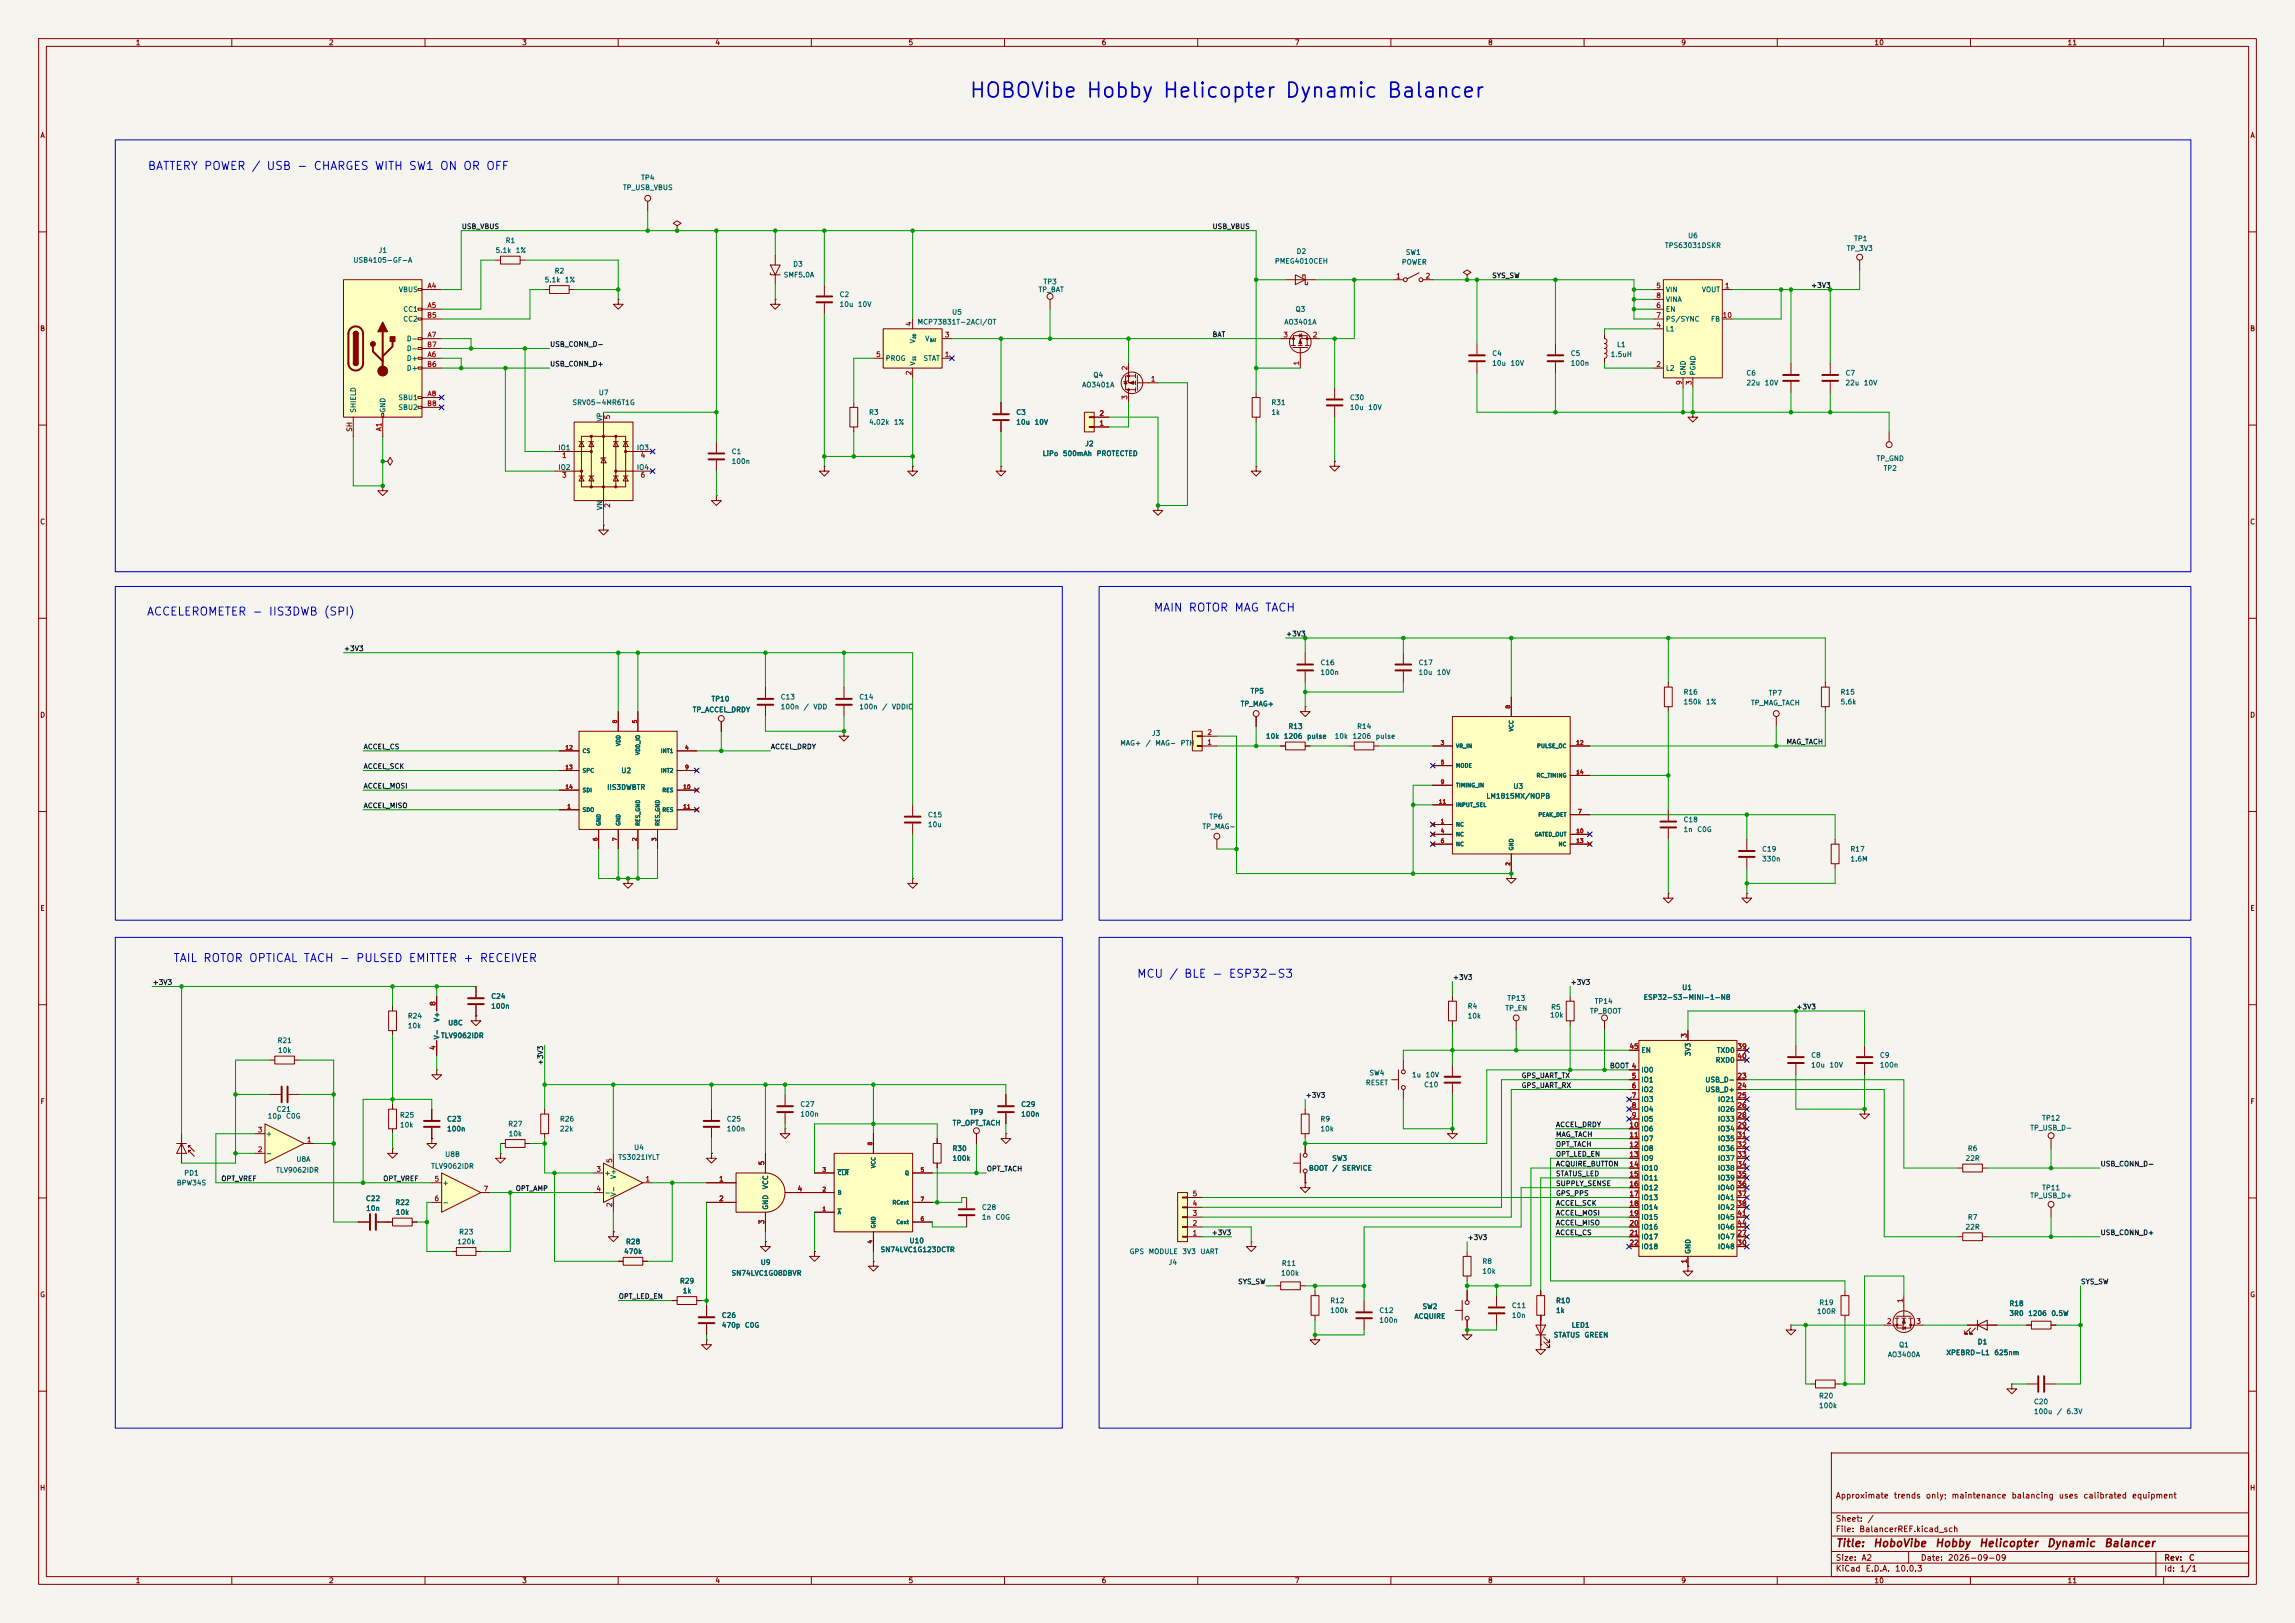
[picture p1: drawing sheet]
<svg xmlns="http://www.w3.org/2000/svg" width="594mm" height="420mm" viewBox="0 0 594 420" stroke-linecap="round" stroke-linejoin="round" font-family="sans-serif">
<defs><g id="words">
<text font-size="3.8" fill="#0000c2" x="250.7" y="26.2">HOBOVibe Hobby Helicopter Dynamic Balancer</text>
<g font-size="2.1" fill="#0000c2">
<text x="38.1" y="44.5">BATTERY POWER / USB - CHARGES WITH SW1 ON OR OFF</text>
<text x="37.8" y="159.8">ACCELEROMETER - IIS3DWB (SPI)</text>
<text x="298.4" y="158.8">MAIN ROTOR MAG TACH</text>
<text x="44.7" y="249.5">TAIL ROTOR OPTICAL TACH - PULSED EMITTER + RECEIVER</text>
<text x="294.1" y="253.5">MCU / BLE - ESP32-S3</text>
</g>
<g font-size="2" fill="#840000">
<text x="475" y="400.8">Title:</text>
<text x="484.7" y="400.8">HoboVibe</text>
<text x="500.7" y="400.8">Hobby</text>
<text x="512.1" y="400.8">Helicopter</text>
<text x="529.6" y="400.8">Dynamic</text>
<text x="544.4" y="400.8">Balancer</text>
</g>
<g font-size="1.5" fill="#840000">
<text x="475" y="388.1">Approximate</text>
<text x="490" y="388.1">trends</text>
<text x="498.3" y="388.1">only;</text>
<text x="505" y="388.1">maintenance</text>
<text x="520.5" y="388.1">balancing</text>
<text x="532.7" y="388.1">uses</text>
<text x="539.1" y="388.1">calibrated</text>
<text x="551.7" y="388.1">equipment</text>
<text x="475" y="394.1">Sheet:</text>
<text x="483.2" y="394.1">/</text>
<text x="475" y="396.8">File:</text>
<text x="481.1" y="396.8">BalancerREF.kicad_sch</text>
<text x="475" y="407">KiCad</text>
<text x="475" y="404.2">Size:</text>
<text x="481.7" y="404.2">A2</text>
<text x="482.7" y="407">E.D.A.</text>
<text x="490.3" y="407">10.0.3</text>
<text x="497" y="404.2">Date:</text>
<text x="504" y="404.2">2026-09-09</text>
<text x="560" y="404.2">Rev:</text>
<text x="560" y="407">Id:</text>
<text x="564.1" y="407">1/1</text>
<text x="566.4" y="404.2">C</text>
</g>
<g font-size="1.3" fill="#840000">
<text x="35" y="12">1</text>
<text x="85" y="12">2</text>
<text x="135" y="12">3</text>
<text x="185" y="12">4</text>
<text x="235" y="12">5</text>
<text x="285" y="12">6</text>
<text x="335" y="12">7</text>
<text x="385" y="12">8</text>
<text x="435" y="12">9</text>
<text x="485" y="12">10</text>
<text x="535" y="12">11</text>
<text x="10.3" y="36">A</text>
<text x="582.3" y="36">A</text>
<text x="10.3" y="86">B</text>
<text x="582.3" y="86">B</text>
<text x="10.3" y="136">C</text>
<text x="582.3" y="136">C</text>
<text x="10.3" y="186">D</text>
<text x="582.3" y="186">D</text>
<text x="10.3" y="236">E</text>
<text x="582.3" y="236">E</text>
<text x="10.3" y="286">F</text>
<text x="582.3" y="286">F</text>
<text x="10.3" y="336">G</text>
<text x="582.3" y="336">G</text>
<text x="10.2" y="386">H</text>
<text x="582.2" y="386">H</text>
<text x="35" y="410">1</text>
<text x="85" y="410">2</text>
<text x="135" y="410">3</text>
<text x="185" y="410">4</text>
<text x="235" y="410">5</text>
<text x="285" y="410">6</text>
<text x="335" y="410">7</text>
<text x="385" y="410">8</text>
<text x="435" y="410">9</text>
<text x="485" y="410">10</text>
<text x="535" y="410">11</text>
</g>
<g font-size="1.3" fill="#006464">
<text x="165.8" y="46.9">TP4</text>
<text x="161.1" y="49.5">TP_USB_VBUS</text>
<text x="97.9" y="65.7">J1</text>
<text x="128.1" y="65.7">5.1k</text>
<text x="130.7" y="63.2">R1</text>
<text x="133.4" y="65.7">1%</text>
<text x="335.5" y="66">D2</text>
<text x="430.8" y="64.5">TPS63031DSKR</text>
<text x="436.8" y="61.9">U6</text>
<text x="477.9" y="65.2">TP_3V3</text>
<text x="479.8" y="62.7">TP1</text>
<text x="91.3" y="68.3">USB4105-GF-A</text>
<text x="143.4" y="71.1">R2</text>
<text x="205.2" y="69.3">D3</text>
<text x="329.8" y="68.5">PMEG4010CEH</text>
<text x="362.7" y="68.8">POWER</text>
<text x="363.7" y="66.2">SW1</text>
<text x="103.1" y="75.9">VBUS</text>
<text x="140.8" y="73.4">5.1k</text>
<text x="146.1" y="73.4">1%</text>
<text x="202.7" y="72.1">SMF5.0A</text>
<text x="217.2" y="77.2">C2</text>
<text x="268.7" y="75.9">TP_BAT</text>
<text x="270" y="73.9">TP3</text>
<text x="431" y="75.9">VIN</text>
<text x="440.3" y="75.9">VOUT</text>
<text x="104.3" y="81">CC1</text>
<text x="104.3" y="83.5">CC2</text>
<text x="217.2" y="79.7">10u</text>
<text x="221.9" y="79.7">10V</text>
<text x="246.3" y="81.7">U5</text>
<text x="335.2" y="81">Q3</text>
<text x="431" y="81">EN</text>
<text x="431" y="83.5">PS/SYNC</text>
<text x="431" y="78.4">VINA</text>
<text x="442.7" y="83.5">FB</text>
<text x="105.2" y="88.6">D-</text>
<text x="237.2" y="89" transform="rotate(-90 237.2 89)">V</text>
<text x="237.4" y="84.3">MCP73831T-2ACI/OT</text>
<text x="239.3" y="88.6">V</text>
<text x="332.3" y="84.3">AO3401A</text>
<text x="431" y="86.1">L1</text>
<text x="105.2" y="93.7">D+</text>
<text x="105.2" y="91.1">D-</text>
<text x="229.1" y="93.7">PROG</text>
<text x="237.2" y="94.7" transform="rotate(-90 237.2 94.7)">V</text>
<text x="238.9" y="93.7">STAT</text>
<text x="386.1" y="92.4">C4</text>
<text x="386.1" y="95">10u</text>
<text x="390.8" y="95">10V</text>
<text x="406.4" y="92.4">C5</text>
<text x="406.4" y="95">100n</text>
<text x="416.8" y="92.7">1.5uH</text>
<text x="418.4" y="90.1">L1</text>
<text x="105.2" y="96.2">D+</text>
<text x="280" y="100.5">AO3401A</text>
<text x="282.9" y="98">Q4</text>
<text x="431" y="96.2">L2</text>
<text x="436.6" y="97.3" transform="rotate(-90 436.6 97.3)">GND</text>
<text x="439.1" y="97.3" transform="rotate(-90 439.1 97.3)">PGND</text>
<text x="451.9" y="97.5">C6</text>
<text x="451.9" y="100">22u</text>
<text x="456.6" y="100">10V</text>
<text x="477.5" y="97.5">C7</text>
<text x="477.5" y="100">22u</text>
<text x="482.3" y="100">10V</text>
<text x="92.4" y="106.9" transform="rotate(-90 92.4 106.9)">SHIELD</text>
<text x="100" y="106.9" transform="rotate(-90 100 106.9)">GND</text>
<text x="103" y="103.8">SBU1</text>
<text x="103" y="106.4">SBU2</text>
<text x="148" y="105.1">SRV05-4MR6T1G</text>
<text x="154.8" y="102.6">U7</text>
<text x="224.8" y="107.7">R3</text>
<text x="262.9" y="107.7">C3</text>
<text x="328.9" y="105.1">R31</text>
<text x="328.9" y="107.7">1k</text>
<text x="349.3" y="103.8">C30</text>
<text x="349.3" y="106.4">10u</text>
<text x="354" y="106.4">10V</text>
<text x="156.2" y="109.2" transform="rotate(-90 156.2 109.2)">VP</text>
<text x="224.8" y="110.2">4.02k</text>
<text x="231.2" y="110.2">1%</text>
<text x="262.9" y="110.2">10u</text>
<text x="267.6" y="110.2">10V</text>
<text x="144.4" y="116.8">IO1</text>
<text x="164.7" y="116.8">IO3</text>
<text x="189.2" y="117.8">C1</text>
<text x="269.7" y="118.3">LiPo</text>
<text x="275" y="118.3">500mAh</text>
<text x="280.7" y="115.8">J2</text>
<text x="283.7" y="118.3">PROTECTED</text>
<text x="485.6" y="119.6">TP_GND</text>
<text x="144.4" y="121.9">IO2</text>
<text x="164.7" y="121.9">IO4</text>
<text x="189.2" y="120.4">100n</text>
<text x="487.4" y="122.1">TP2</text>
<text x="156.2" y="132.1" transform="rotate(-90 156.2 132.1)">VN</text>
<text x="341.6" y="172.4">C16</text>
<text x="367" y="172.4">C17</text>
<text x="323.5" y="179.8">TP5</text>
<text x="341.6" y="175">100n</text>
<text x="367" y="175">10u</text>
<text x="371.8" y="175">10V</text>
<text x="179.1" y="184.6">TP_ACCEL_DRDY</text>
<text x="184" y="181.8">TP10</text>
<text x="201.9" y="181.3">C13</text>
<text x="201.9" y="183.9">100n</text>
<text x="207.9" y="183.9">/</text>
<text x="210.4" y="183.9">VDD</text>
<text x="222.3" y="183.9">100n</text>
<text x="222.3" y="181.3">C14</text>
<text x="228.2" y="183.9">/</text>
<text x="230.7" y="183.9">VDDIO</text>
<text x="321" y="183.1">TP_MAG+</text>
<text x="435.6" y="182.6">150k</text>
<text x="435.6" y="180">R16</text>
<text x="441.4" y="182.6">1%</text>
<text x="453.1" y="182.8">TP_MAG_TACH</text>
<text x="457.7" y="180.3">TP7</text>
<text x="476.3" y="182.6">5.6k</text>
<text x="476.3" y="180">R15</text>
<text x="298" y="190.7">J3</text>
<text x="327.5" y="191.5">10k</text>
<text x="332.1" y="191.5">1206</text>
<text x="333.3" y="188.9">R13</text>
<text x="338.2" y="191.5">pulse</text>
<text x="345.3" y="191.5">10k</text>
<text x="349.9" y="191.5">1206</text>
<text x="351.1" y="188.9">R14</text>
<text x="355.9" y="191.5">pulse</text>
<text x="289.8" y="193.2">MAG+</text>
<text x="296.4" y="193.2">/</text>
<text x="298.9" y="193.2">MAG-</text>
<text x="305.4" y="193.2">PTH</text>
<text x="160.7" y="200.4">U2</text>
<text x="157" y="204.7">IIS3DWBTR</text>
<text x="384.6" y="207">LM1815MX/NOPB</text>
<text x="391.6" y="204.4">U3</text>
<text x="240" y="211.8">C15</text>
<text x="240" y="214.3">10u</text>
<text x="311.1" y="214.8">TP_MAG-</text>
<text x="312.9" y="212.3">TP6</text>
<text x="435.6" y="213.1">C18</text>
<text x="435.6" y="215.6">1n</text>
<text x="439.1" y="215.6">C0G</text>
<text x="455.9" y="220.7">C19</text>
<text x="478.8" y="220.7">R17</text>
<text x="455.9" y="223.2">330n</text>
<text x="478.8" y="223.2">1.6M</text>
<text x="435.3" y="256.5">U1</text>
<text x="105.4" y="263.9">R24</text>
<text x="127" y="261.3">100n</text>
<text x="127" y="258.8">C24</text>
<text x="379.7" y="261.3">R4</text>
<text x="379.7" y="263.9">10k</text>
<text x="389.5" y="261.8">TP_EN</text>
<text x="390" y="259.3">TP13</text>
<text x="401.1" y="263.6">10k</text>
<text x="401.3" y="261.6">R5</text>
<text x="411.4" y="262.6">TP_BOOT</text>
<text x="412.6" y="260.1">TP14</text>
<text x="425.3" y="259">ESP32-S3-MINI-1-N8</text>
<text x="105.4" y="266.4">10k</text>
<text x="114" y="268.9">TLV9062IDR</text>
<text x="114" y="269.1" transform="rotate(-90 114 269.1)">V-</text>
<text x="114" y="264.6" transform="rotate(-90 114 264.6)">V+</text>
<text x="115.8" y="265.6">U8C</text>
<text x="71.7" y="270.2">R21</text>
<text x="71.8" y="272.8">10k</text>
<text x="424.7" y="272.8">EN</text>
<text x="437.9" y="273.5" transform="rotate(-90 437.9 273.5)">3V3</text>
<text x="443.9" y="275.3">RXD0</text>
<text x="444.2" y="272.8">TXD0</text>
<text x="468.6" y="274">C8</text>
<text x="486.4" y="274">C9</text>
<text x="353.4" y="281.1">RESET</text>
<text x="354.3" y="278.6">SW4</text>
<text x="365.3" y="279.1">1u</text>
<text x="368.5" y="281.6">C10</text>
<text x="368.8" y="279.1">10V</text>
<text x="424.7" y="277.8">IO0</text>
<text x="424.7" y="280.4">IO1</text>
<text x="441.2" y="280.4">USB_D-</text>
<text x="468.6" y="276.6">10u</text>
<text x="473.4" y="276.6">10V</text>
<text x="486.4" y="276.6">100n</text>
<text x="71.5" y="288">C21</text>
<text x="207" y="286.7">C27</text>
<text x="264.2" y="286.7">C29</text>
<text x="424.7" y="282.9">IO2</text>
<text x="424.7" y="285.5">IO3</text>
<text x="424.7" y="288">IO4</text>
<text x="441.2" y="282.9">USB_D+</text>
<text x="444.5" y="285.5">IO21</text>
<text x="444.5" y="288">IO26</text>
<text x="69.2" y="289.8">10p</text>
<text x="73.9" y="289.8">C0G</text>
<text x="103.4" y="292.1">10k</text>
<text x="103.4" y="289.5">R25</text>
<text x="115.6" y="293.1">100n</text>
<text x="115.6" y="290.5">C23</text>
<text x="131.4" y="291.8">R27</text>
<text x="144.8" y="293.1">22k</text>
<text x="144.8" y="290.5">R26</text>
<text x="188" y="293.1">100n</text>
<text x="188" y="290.5">C25</text>
<text x="207" y="289.3">100n</text>
<text x="246.4" y="291.5">TP_OPT_TACH</text>
<text x="250.9" y="288.8">TP9</text>
<text x="264.2" y="289.3">100n</text>
<text x="341.6" y="290.5">R9</text>
<text x="341.6" y="293.1">10k</text>
<text x="424.7" y="290.5">IO5</text>
<text x="424.7" y="293.1">IO6</text>
<text x="444.5" y="290.5">IO33</text>
<text x="444.5" y="293.1">IO34</text>
<text x="525.3" y="292.8">TP_USB_D-</text>
<text x="528.4" y="290.3">TP12</text>
<text x="68.7" y="299.4">-</text>
<text x="68.7" y="294.3">+</text>
<text x="115.1" y="299.7">U8B</text>
<text x="131.5" y="294.3">10k</text>
<text x="164" y="297.9">U4</text>
<text x="246.4" y="298.2">R30</text>
<text x="424.7" y="295.6">IO7</text>
<text x="424.7" y="298.2">IO8</text>
<text x="444.5" y="295.6">IO35</text>
<text x="444.5" y="298.2">IO36</text>
<text x="509.2" y="298.2">R6</text>
<text x="47.6" y="304.5">PD1</text>
<text x="71.3" y="303.7">TLV9062IDR</text>
<text x="76.6" y="300.9">U8A</text>
<text x="111.5" y="302.7">TLV9062IDR</text>
<text x="156.3" y="304.5">+</text>
<text x="159.7" y="305.3" transform="rotate(-90 159.7 305.3)">V+</text>
<text x="159.9" y="300.4">TS3021IYLT</text>
<text x="246.4" y="300.7">100k</text>
<text x="338.7" y="303.2">BOOT</text>
<text x="344.7" y="300.7">SW3</text>
<text x="344.7" y="303.2">/</text>
<text x="347.2" y="303.2">SERVICE</text>
<text x="424.7" y="300.7">IO9</text>
<text x="424.7" y="303.2">IO10</text>
<text x="424.7" y="305.8">IO11</text>
<text x="444.5" y="300.7">IO37</text>
<text x="444.5" y="303.2">IO38</text>
<text x="444.5" y="305.8">IO39</text>
<text x="508.6" y="300.7">22R</text>
<text x="45.6" y="307">BPW34S</text>
<text x="94.6" y="311.1">C22</text>
<text x="114.4" y="307">+</text>
<text x="156.3" y="309.6">-</text>
<text x="159.7" y="309.8" transform="rotate(-90 159.7 309.8)">V-</text>
<text x="199.1" y="307.9" transform="rotate(-90 199.1 307.9)">VCC</text>
<text x="424.7" y="308.3">IO12</text>
<text x="424.7" y="310.9">IO13</text>
<text x="444.5" y="308.3">IO40</text>
<text x="444.5" y="310.9">IO41</text>
<text x="525.3" y="310.3">TP_USB_D+</text>
<text x="528.4" y="308.3">TP11</text>
<text x="94.6" y="313.6">10n</text>
<text x="102.2" y="312.1">R22</text>
<text x="102.3" y="314.7">10k</text>
<text x="114.4" y="312.1">-</text>
<text x="199.1" y="313.2" transform="rotate(-90 199.1 313.2)">GND</text>
<text x="254" y="313.4">C28</text>
<text x="254" y="315.9">1n</text>
<text x="257.5" y="315.9">C0G</text>
<text x="424.7" y="313.4">IO14</text>
<text x="424.7" y="315.9">IO15</text>
<text x="444.5" y="313.4">IO42</text>
<text x="444.5" y="315.9">IO45</text>
<text x="509.2" y="315.9">R7</text>
<text x="118.2" y="322.3">120k</text>
<text x="118.7" y="319.7">R23</text>
<text x="161.9" y="322.3">R28</text>
<text x="235.3" y="322">U10</text>
<text x="424.7" y="318.5">IO16</text>
<text x="424.7" y="321">IO17</text>
<text x="424.7" y="323.6">IO18</text>
<text x="444.5" y="321">IO47</text>
<text x="444.5" y="323.6">IO48</text>
<text x="444.5" y="318.5">IO46</text>
<text x="508.6" y="318.5">22R</text>
<text x="161.4" y="324.8">470k</text>
<text x="196.7" y="327.6">U9</text>
<text x="227.8" y="324.3">SN74LVC1G123DCTR</text>
<text x="292.2" y="324.8">GPS</text>
<text x="297.2" y="324.8">MODULE</text>
<text x="302.3" y="327.6">J4</text>
<text x="305.9" y="324.8">3V3</text>
<text x="310.6" y="324.8">UART</text>
<text x="331.6" y="327.9">R11</text>
<text x="383.5" y="327.4">R8</text>
<text x="383.5" y="329.9">10k</text>
<text x="437.9" y="324.6" transform="rotate(-90 437.9 324.6)">GND</text>
<text x="175.9" y="332.4">R29</text>
<text x="176.6" y="335">1k</text>
<text x="189.2" y="330.4">SN74LVC1G08DBVR</text>
<text x="331.4" y="330.4">100k</text>
<text x="186.7" y="341.3">C26</text>
<text x="344.2" y="337.5">R12</text>
<text x="344.2" y="340.1">100k</text>
<text x="356.9" y="340.1">C12</text>
<text x="366" y="341.6">ACQUIRE</text>
<text x="368" y="339">SW2</text>
<text x="391.2" y="338.8">C11</text>
<text x="391.2" y="341.3">10n</text>
<text x="402.6" y="337.5">R10</text>
<text x="402.6" y="340.1">1k</text>
<text x="470.1" y="340.3">100R</text>
<text x="470.7" y="338">R19</text>
<text x="519.9" y="338.3">R18</text>
<text x="519.9" y="340.8">3R0</text>
<text x="524.8" y="340.8">1206</text>
<text x="530.8" y="340.8">0.5W</text>
<text x="186.7" y="343.9">470p</text>
<text x="192.6" y="343.9">C0G</text>
<text x="356.9" y="342.6">100n</text>
<text x="402" y="346.4">STATUS</text>
<text x="406.7" y="343.9">LED1</text>
<text x="410" y="346.4">GREEN</text>
<text x="488.5" y="351.5">AO3400A</text>
<text x="491.4" y="349">Q1</text>
<text x="503.6" y="351">XPEBRD-L1</text>
<text x="511.7" y="348.2">D1</text>
<text x="516.1" y="351">625nm</text>
<text x="470.7" y="362.2">R20</text>
<text x="470.7" y="364.7">100k</text>
<text x="526.3" y="363.7">C20</text>
<text x="526.3" y="366.2">100u</text>
<text x="532.2" y="366.2">/</text>
<text x="534.7" y="366.2">6.3V</text>
</g>
<g font-size="1.3" fill="#0f0f0f">
<text x="119.4" y="59.6">USB_VBUS</text>
<text x="313.7" y="59.6">USB_VBUS</text>
<text x="386.1" y="72.3">SYS_SW</text>
<text x="468.6" y="74.8">+3V3</text>
<text x="313.7" y="87.5">BAT</text>
<text x="142.2" y="90">USB_CONN_D-</text>
<text x="142.2" y="95.1">USB_CONN_D+</text>
<text x="332.7" y="165">+3V3</text>
<text x="88.9" y="168.8">+3V3</text>
<text x="94" y="194.2">ACCEL_CS</text>
<text x="199.4" y="194.2">ACCEL_DRDY</text>
<text x="462.3" y="192.9">MAG_TACH</text>
<text x="94" y="199.3">ACCEL_SCK</text>
<text x="94" y="209.4">ACCEL_MISO</text>
<text x="94" y="204.3">ACCEL_MOSI</text>
<text x="39.4" y="255.1">+3V3</text>
<text x="375.9" y="253.9">+3V3</text>
<text x="406.4" y="255.1">+3V3</text>
<text x="464.8" y="261.5">+3V3</text>
<text x="140.8" y="275.8" transform="rotate(-90 140.8 275.8)">+3V3</text>
<text x="393.7" y="279.3">GPS_UART_TX</text>
<text x="393.7" y="281.8">GPS_UART_RX</text>
<text x="416.6" y="276.7">BOOT 4</text>
<text x="337.8" y="284.4">+3V3</text>
<text x="402.6" y="292">ACCEL_DRDY</text>
<text x="402.6" y="294.5">MAG_TACH</text>
<text x="402.6" y="297.1">OPT_TACH</text>
<text x="402.6" y="299.6">OPT_LED_EN</text>
<text x="57.1" y="305.9">OPT_VREF</text>
<text x="99.1" y="305.9">OPT_VREF</text>
<text x="255.3" y="303.4">OPT_TACH</text>
<text x="402.6" y="304.7">STATUS_LED</text>
<text x="402.6" y="302.1">ACQUIRE_BUTTON</text>
<text x="543.6" y="302.1">USB_CONN_D-</text>
<text x="133.3" y="308.5">OPT_AMP</text>
<text x="402.6" y="307.2">SUPPLY_SENSE</text>
<text x="402.6" y="309.8">GPS_PPS</text>
<text x="402.6" y="312.3">ACCEL_SCK</text>
<text x="402.6" y="317.4">ACCEL_MISO</text>
<text x="402.6" y="314.8">ACCEL_MOSI</text>
<text x="313.5" y="319.9">+3V3</text>
<text x="379.7" y="321.2">+3V3</text>
<text x="402.6" y="319.9">ACCEL_CS</text>
<text x="543.6" y="319.9">USB_CONN_D+</text>
<text x="320.3" y="332.6">SYS_SW</text>
<text x="538.5" y="332.6">SYS_SW</text>
<text x="160" y="336.4">OPT_LED_EN</text>
</g>
<g font-size="1.3" fill="#a90000">
<text x="110.5" y="74.9">A4</text>
<text x="361.2" y="72.4">1</text>
<text x="368.9" y="72.4">2</text>
<text x="428.6" y="74.9">5</text>
<text x="428.6" y="77.4">8</text>
<text x="446.3" y="74.9">1</text>
<text x="110.4" y="82.5">B5</text>
<text x="110.5" y="80">A5</text>
<text x="428.6" y="80">6</text>
<text x="428.6" y="82.5">7</text>
<text x="445.7" y="82.5">10</text>
<text x="110.5" y="87.6">A7</text>
<text x="236.2" y="84.5" transform="rotate(-90 236.2 84.5)">4</text>
<text x="244.4" y="87.6">3</text>
<text x="332" y="87.6">3</text>
<text x="339.7" y="87.6">2</text>
<text x="428.6" y="85.1">4</text>
<text x="110.4" y="95.2">B6</text>
<text x="110.4" y="90.1">B7</text>
<text x="110.5" y="92.7">A6</text>
<text x="226.6" y="92.7">5</text>
<text x="244.4" y="92.7">1</text>
<text x="292.1" y="96" transform="rotate(-90 292.1 96)">2</text>
<text x="336.5" y="94.7" transform="rotate(-90 336.5 94.7)">1</text>
<text x="428.6" y="95.2">2</text>
<text x="236.2" y="97.2" transform="rotate(-90 236.2 97.2)">2</text>
<text x="297.7" y="99">1</text>
<text x="435.6" y="99.8" transform="rotate(-90 435.6 99.8)">9</text>
<text x="438.1" y="99.8" transform="rotate(-90 438.1 99.8)">3</text>
<text x="110.4" y="105.4">B8</text>
<text x="110.5" y="102.8">A8</text>
<text x="284.4" y="107.9">2</text>
<text x="292.1" y="103.6" transform="rotate(-90 292.1 103.6)">3</text>
<text x="91.4" y="111.9" transform="rotate(-90 91.4 111.9)">SH</text>
<text x="99" y="111.7" transform="rotate(-90 99 111.7)">A1</text>
<text x="158.2" y="108.7" transform="rotate(-90 158.2 108.7)">5</text>
<text x="284.4" y="110.5">1</text>
<text x="145.3" y="118.8">1</text>
<text x="165.7" y="118.8">4</text>
<text x="145.3" y="123.9">3</text>
<text x="165.7" y="123.9">6</text>
<text x="158.2" y="131.5" transform="rotate(-90 158.2 131.5)">2</text>
<text x="312.3" y="190.5">2</text>
<text x="312.3" y="193">1</text>
<text x="113" y="260.4" transform="rotate(-90 113 260.4)">8</text>
<text x="436.9" y="268.7" transform="rotate(-90 436.9 268.7)">3</text>
<text x="113" y="271.9" transform="rotate(-90 113 271.9)">4</text>
<text x="421.6" y="271.8">45</text>
<text x="449.5" y="271.8">39</text>
<text x="449.5" y="274.3">40</text>
<text x="422.2" y="279.4">5</text>
<text x="422.2" y="281.9">6</text>
<text x="422.2" y="276.8">4</text>
<text x="449.5" y="279.4">23</text>
<text x="449.5" y="281.9">24</text>
<text x="422.2" y="284.5">7</text>
<text x="422.2" y="287">8</text>
<text x="449.5" y="284.5">25</text>
<text x="449.5" y="287">26</text>
<text x="66.6" y="293.3">3</text>
<text x="421.6" y="292.1">10</text>
<text x="422.2" y="289.5">9</text>
<text x="449.5" y="289.5">28</text>
<text x="449.5" y="292.1">29</text>
<text x="66.6" y="298.4">2</text>
<text x="79.3" y="295.9">1</text>
<text x="421.6" y="294.6">11</text>
<text x="421.6" y="297.2">12</text>
<text x="421.6" y="299.7">13</text>
<text x="449.5" y="294.6">31</text>
<text x="449.5" y="297.2">32</text>
<text x="449.5" y="299.7">33</text>
<text x="154.2" y="303.5">3</text>
<text x="158.7" y="301.1" transform="rotate(-90 158.7 301.1)">5</text>
<text x="198.1" y="301.7" transform="rotate(-90 198.1 301.7)">5</text>
<text x="421.6" y="302.2">14</text>
<text x="421.6" y="304.8">15</text>
<text x="449.5" y="302.2">34</text>
<text x="449.5" y="304.8">35</text>
<text x="112.3" y="306">5</text>
<text x="112.3" y="311.1">6</text>
<text x="125" y="308.6">7</text>
<text x="154.2" y="308.6">4</text>
<text x="166.9" y="306">1</text>
<text x="186" y="306">1</text>
<text x="186" y="311.1">2</text>
<text x="206.3" y="308.6">4</text>
<text x="308.5" y="309.9">5</text>
<text x="421.6" y="307.3">16</text>
<text x="421.6" y="309.9">17</text>
<text x="449.5" y="307.3">36</text>
<text x="449.5" y="309.9">37</text>
<text x="158.7" y="312.5" transform="rotate(-90 158.7 312.5)">2</text>
<text x="198.1" y="316.9" transform="rotate(-90 198.1 316.9)">3</text>
<text x="308.5" y="317.5">2</text>
<text x="308.5" y="314.9">3</text>
<text x="308.5" y="312.4">4</text>
<text x="421.6" y="312.4">18</text>
<text x="421.6" y="314.9">19</text>
<text x="421.6" y="317.5">20</text>
<text x="449.5" y="312.4">38</text>
<text x="449.5" y="314.9">41</text>
<text x="449.5" y="317.5">44</text>
<text x="308.5" y="320">1</text>
<text x="421.6" y="320">21</text>
<text x="421.6" y="322.6">22</text>
<text x="449.5" y="320">27</text>
<text x="449.5" y="322.6">30</text>
<text x="436.9" y="327.1" transform="rotate(-90 436.9 327.1)">1</text>
<text x="492.7" y="337.3" transform="rotate(-90 492.7 337.3)">1</text>
<text x="488.2" y="342.9">2</text>
<text x="495.9" y="342.9">3</text>
</g>
<g font-size="1" fill="#a90000">
<text x="391.1" y="183.5" transform="rotate(-90 391.1 183.5)">8</text>
<text x="159.9" y="187.3" transform="rotate(-90 159.9 187.3)">8</text>
<text x="165" y="187.3" transform="rotate(-90 165 187.3)">5</text>
<text x="146.2" y="194.2">12</text>
<text x="177.2" y="194.2">4</text>
<text x="372.8" y="193">3</text>
<text x="407.8" y="193">12</text>
<text x="146.2" y="199.3">13</text>
<text x="177.2" y="199.3">9</text>
<text x="372.8" y="198">5</text>
<text x="372.8" y="203.1">9</text>
<text x="407.8" y="200.6">14</text>
<text x="146.2" y="204.4">14</text>
<text x="146.7" y="209.5">1</text>
<text x="176.7" y="204.4">10</text>
<text x="176.7" y="209.5">11</text>
<text x="372.3" y="208.2">11</text>
<text x="372.8" y="213.3">1</text>
<text x="372.8" y="215.8">4</text>
<text x="407.8" y="215.8">10</text>
<text x="408.3" y="210.7">7</text>
<text x="154.9" y="217.8" transform="rotate(-90 154.9 217.8)">6</text>
<text x="159.9" y="217.8" transform="rotate(-90 159.9 217.8)">7</text>
<text x="165" y="217.8" transform="rotate(-90 165 217.8)">2</text>
<text x="170.1" y="217.8" transform="rotate(-90 170.1 217.8)">3</text>
<text x="372.8" y="218.4">6</text>
<text x="407.8" y="218.4">13</text>
<text x="391.1" y="224.1" transform="rotate(-90 391.1 224.1)">2</text>
<text x="226" y="296.5" transform="rotate(-90 226 296.5)">8</text>
<text x="212.7" y="303.5">3</text>
<text x="238.1" y="303.5">5</text>
<text x="212.7" y="308.5">2</text>
<text x="238.1" y="311.1">7</text>
<text x="212.7" y="313.6">1</text>
<text x="238.1" y="316.2">6</text>
<text x="226" y="321.9" transform="rotate(-90 226 321.9)">4</text>
</g>
<g font-size="1" fill="#006464">
<text x="391.9" y="189.4" transform="rotate(-90 391.9 189.4)">VCC</text>
<text x="150.7" y="195.1">CS</text>
<text x="160.8" y="193.2" transform="rotate(-90 160.8 193.2)">VDD</text>
<text x="165.9" y="195.5" transform="rotate(-90 165.9 195.5)">VDD_IO</text>
<text x="170.9" y="195.1">INT1</text>
<text x="376.7" y="193.8">VR_IN</text>
<text x="397.7" y="193.8">PULSE_OC</text>
<text x="150.7" y="200.2">SPC</text>
<text x="170.9" y="200.2">INT2</text>
<text x="376.7" y="198.9">MODE</text>
<text x="376.7" y="204">TIMING_IN</text>
<text x="397.6" y="201.4">RC_TIMING</text>
<text x="150.7" y="205.2">SDI</text>
<text x="171.3" y="205.2">RES</text>
<text x="376.7" y="209.1">INPUT_SEL</text>
<text x="150.7" y="210.3">SDO</text>
<text x="155.7" y="213.8" transform="rotate(-90 155.7 213.8)">GND</text>
<text x="160.8" y="213.8" transform="rotate(-90 160.8 213.8)">GND</text>
<text x="165.9" y="213.8" transform="rotate(-90 165.9 213.8)">RES_GND</text>
<text x="171" y="213.8" transform="rotate(-90 171 213.8)">RES_GND</text>
<text x="171.3" y="210.3">RES</text>
<text x="376.7" y="214.1">NC</text>
<text x="398" y="211.6">PEAK_DET</text>
<text x="376.7" y="216.7">NC</text>
<text x="376.7" y="219.2">NC</text>
<text x="391.9" y="220.2" transform="rotate(-90 391.9 220.2)">GND</text>
<text x="397.1" y="216.7">GATED_OUT</text>
<text x="403.3" y="219.2">NC</text>
<text x="216.7" y="304.3">CLR</text>
<text x="226.8" y="302.4" transform="rotate(-90 226.8 302.4)">VCC</text>
<text x="234.1" y="304.3">Q</text>
<text x="216.7" y="309.4">B</text>
<text x="230.9" y="311.9">RCext</text>
<text x="216.7" y="314.5">A</text>
<text x="226.8" y="318" transform="rotate(-90 226.8 318)">GND</text>
<text x="231.9" y="317">Cext</text>
</g>
<g font-size=".8" fill="#006464">
<text x="237.2" y="87.7" transform="rotate(-90 237.2 87.7)">DD</text>
<text x="240.6" y="88.7">BAT</text>
<text x="237.2" y="93.5" transform="rotate(-90 237.2 93.5)">SS</text>
</g>
</g></defs>
<path d="M0 0h594v420h-594z" fill="#f5f4ef" stroke="#f5f4ef" stroke-width=".26"/>
<g fill="none" stroke="#840000" stroke-width=".26">
<path d="M10 10h574v400h-574zM12 12h570v396h-570zM60 10v2M110 10v2M160 10v2M210 10v2M260 10v2M310 10v2M360 10v2M410 10v2M460 10v2M510 10v2"/>
<path d="M560 10v2M10 60h2M582 60h2M10 110h2M582 110h2M10 160h2M582 160h2M10 210h2M582 210h2M10 260h2M582 260h2M10 310h2"/>
<path d="M582 310h2M10 360h2M474 376h108v32h-108zM582 360h2M474 397.5h108M474 391.5h108M60 408v2M110 408v2M160 408v2M210 408v2M260 408v2M310 408v2"/>
<path d="M360 408v2M410 408v2M460 408v2M474 404.5h108M474 401.5h108M494 401.5v3M510 408v2M558 401.5v6.5M560 408v2"/>
</g>
<path d="M215.9 298.5h20.3v20.3h-20.3z" fill="#ffffc2"/>
<path d="M215.9 298.5h20.3v20.3h-20.3zM226.1 293.4v5.1M158.7 318.8v1.2h1.3l-1.3 1.3-1.2-1.3h1.2M158.7 318.8h.1M210.8 313.7h5.1M210.8 308.6h5.1M210.8 303.5h5.1M226.1 318.8v5.1M236.2 303.5h5.1M236.2 316.2h5.1M236.2 311.2h5.1" fill="none" stroke="#840000" stroke-width=".26"/>
<path d="M216.8 312.9h.9M216.8 302.7h2.9" fill="none" stroke="#006464" stroke-width=".26"/>
<path d="M68.6 290.8l10.1 5.1-10.1 5.1z" fill="#ffffc2"/>
<g fill="none" stroke="#840000" stroke-width=".26">
<path d="M325.1 185.4v2.6M69.8 274.3h1.3M71.1 273.3h5.1v2h-5.1zM76.2 274.3h1.3M66 298.5h2.6M66 293.4h2.6M68.6 290.8l10.1 5.1-10.1 5.1zM78.7 295.9h2.6M387.3 335.3v2.8M387.3 340.1v2.8"/>
<circle cx="325.1" cy="184.7" r=".76"/>
</g>
<path d="M385.3 338.3h4.1M385.3 339.9h4.1" fill="none" stroke="#840000" stroke-width=".51"/>
<path d="M114.3 303.5l10.2 5.1-10.2 5.1z" fill="#ffffc2"/>
<path d="M111.8 306.1h2.5M111.8 311.2h2.5M114.3 303.5l10.2 5.1-10.2 5.1zM124.5 308.6h2.5M116.8 323.9h1.3M118.1 322.8h5.1v2.1h-5.1zM123.2 323.9h1.3" fill="none" stroke="#840000" stroke-width=".26"/>
<path d="M304.8 308.6h2.5v12.7h-2.5z" fill="#ffffc2"/>
<g fill="none" stroke="#840000" stroke-width=".26">
<path d="M141 74.9h1.2M142.2 73.9h5.1v2h-5.1zM147.3 74.9h1.3M315 217.2v2.5M123.2 255.3v2.8M100.6 261.6h2v5.1h-2zM101.6 260.4v1.2M101.6 266.7v1.3M113 276.9v1.2h1.3l-1.3 1.3-1.2-1.3h1.2M113 276.9h.1M123.2 262.9v1.3h1.3l-1.3 1.2-1.3-1.2h1.3M123.2 262.9h.1"/>
<path d="M123.2 260.1v2.8M111.8 294.6v1.3h1.2l-1.2 1.3-1.3-1.3h1.3M111.8 294.6h.1M129.5 298.5v1.2h1.3l-1.3 1.3-1.2-1.3h1.2M129.5 298.5h.1M252.7 293.4v2.5M260.3 293.4v1.2h1.3l-1.3 1.3-1.2-1.3h1.2M260.3 293.4h.1M260.3 283.2v2.8M260.3 288v2.8M304.8 308.6h2.5v12.7h-2.5zM306.1 319.9h1.2v.3h-1.2z"/>
<path d="M306.1 317.4h1.2v.2h-1.2zM306.1 314.8h1.2v.3h-1.2zM306.1 312.3h1.2v.2h-1.2zM306.1 309.8h1.2v.2h-1.2zM307.3 317.5h3.8M307.3 315h3.8M307.3 312.4h3.8M307.3 309.9h3.8M182.9 337.8v2.8M210.8 323.9v1.2h1.3l-1.3 1.3-1.3-1.3h1.3M210.8 323.9h.1M226.1 326.4v1.3h1.2l-1.2 1.2-1.3-1.2h1.3"/>
<path d="M226.1 326.4h.1M307.3 320h3.8M182.9 342.6v2.8M397.5 342.9h2.5l-1.2 2.5zM397.5 345.4h2.5M398.8 348v1.3h1.2l-1.2 1.2-1.3-1.2h1.3M398.8 348h.1M398.8 340.4v7.6M399.5 347.2l1.6 1.5v-.7v.7h-.8M399.5 345.9l1.6 1.6v-.8v.8h-.8M524.5 358.1h2.8M529.3 358.1h2.8"/>
<circle cx="315" cy="216.4" r=".76"/>
<circle cx="252.7" cy="292.6" r=".76"/>
</g>
<path d="M121.2 258.3h4M121.2 259.8h4M258.3 286.3h4.1M258.3 287.8h4.1M180.8 340.9h4.1M180.8 342.4h4.1M527.6 356.1v4.1M529.1 356.1v4.1" fill="none" stroke="#840000" stroke-width=".51"/>
<path d="M198.1 303.5a5.1 5.1 0 0 1 5.1 5.1 5.1 5.1 0 0 1-5.1 5.1z" fill="#ffffc2" stroke="#ffffc2" stroke-width=".26"/>
<path d="M190.5 303.5h7.6v10.2h-7.6z" fill="#ffffc2"/>
<g fill="none" stroke="#840000" stroke-width=".26">
<path d="M175.3 58.4l1-.6-1-.6-1.1 .6 1.1 .6v1.3M175.3 59.7h.1M128.3 67.3h1.2M129.5 66.3h5.1v2h-5.1zM134.6 67.3h1.3M160 77.5v1.2h1.3l-1.3 1.3-1.3-1.3h1.3M160 77.5h.1M200.7 77.5v1.2h1.2l-1.2 1.3-1.3-1.3h1.3M200.7 77.5h.1M402.6 88.9v2.8M402.6 93.7v2.8M185.4 114.3v2.8"/>
<path d="M185.4 119.1v2.8M213.4 120.7v1.2h1.2l-1.2 1.3-1.3-1.3h1.3M213.4 120.7h.1M198.1 177.8v2.8M218.4 177.8v2.8M186.7 186.7v2.5M198.1 182.6v2.8M218.4 189.2v1.3h1.3l-1.3 1.3-1.2-1.3h1.2M218.4 189.2h.1M218.4 182.6v2.8M236.2 208.3v2.8M236.2 213.1v2.8"/>
<path d="M162.6 227.3v1.3h1.2l-1.2 1.3-1.3-1.3h1.3M162.6 227.3h.1M236.2 227.3v1.3h1.3l-1.3 1.3-1.3-1.3h1.3M236.2 227.3h.1M113 257.8v3.8M113 269.2v3.9M184.1 298.5v1.2h1.3l-1.3 1.3-1.2-1.3h1.2M184.1 298.5h.1M184.1 287v2.8M184.1 291.8v2.8M198.1 298.5v5M336.5 298.5v5"/>
<path d="M336.8 288.3h2v5.1h-2zM337.8 287v1.3M337.8 293.4v1.2M337.8 295.9v2.6M182.9 306.1h7.6M182.9 311.2h7.6M198.1 303.5a5.1 5.1 0 0 1 5.1 5.1 5.1 5.1 0 0 1-5.1 5.1M198.1 303.5h-7.6v10.2h7.6M198.1 313.7v5.1M203.2 308.6h7.6M250.2 309.9v2.8M250.2 314.7v2.8"/>
<path d="M334.8 301h1.7M337.8 306.1v1.2h1.3l-1.3 1.3-1.3-1.3h1.3M337.8 306.1h.1M337.8 303.5v2.6M174 336.6h1.3M175.3 335.5h5v2.1h-5zM180.3 336.6h1.3M198.1 321.3v1.3h1.3l-1.3 1.3-1.3-1.3h1.3M198.1 321.3h.1"/>
<circle cx="186.7" cy="185.9" r=".76"/>
<circle cx="337.8" cy="299" r=".51"/>
<circle cx="337.8" cy="303" r=".51"/>
</g>
<g fill="none" stroke="#840000" stroke-width=".51">
<path d="M400.6 91.9h4M400.6 93.5h4M183.4 117.3h4.1M183.4 118.9h4.1M196.1 180.8h4.1M196.1 182.4h4.1M216.4 180.8h4.1M216.4 182.4h4.1M234.2 211.3h4.1M234.2 212.9h4.1M182.1 290.1h4.1M182.1 291.6h4.1"/>
<path d="M248.2 312.9h4M248.2 314.5h4"/>
</g>
<path d="M308.6 189.2h2.5v5.1h-2.5z" fill="#ffffc2"/>
<g fill="none" stroke="#840000" stroke-width=".26">
<path d="M199.4 70.6v.5h2.5M199.4 68.6h2.5l-1.2 2.5zM200.7 66v2.6M200.7 71.1v2.6M213.4 73.7v2.8M213.4 78.5v2.8M220 105.4h2v5.1h-2zM221 104.1v1.3M221 110.5v1.3M308.6 189.2h2.5v5.1h-2.5zM309.9 192.9h1.2v.3h-1.2zM309.9 190.4h1.2v.2h-1.2z"/>
<path d="M311.1 193h3.9M311.1 190.5h3.9"/>
</g>
<path d="M211.3 76.7h4.1M211.3 78.2h4.1" fill="none" stroke="#840000" stroke-width=".51"/>
<path d="M228.6 85.1h15.2v10.2h-15.2z" fill="#ffffc2"/>
<g fill="none" stroke="#840000" stroke-width=".26">
<path d="M226.1 92.7h2.5M228.6 85.1h15.2v10.2h-15.2zM236.2 82.6v2.5M236.2 95.3v2.5M243.8 92.7h2.6M243.8 87.6h2.6M382.3 88.9v2.8M382.3 93.7v2.8M415.3 86.4v1.2l.4 .2 .2 .5-.2 .4-.4 .2 .4 .2 .2 .4-.2 .5-.4 .2 .4 .2 .2 .4-.2 .5-.4 .2 .4 .1 .2 .5-.2 .4-.4 .2v1.3M463.5 94v2.8M463.5 98.8v2.8M236.2 120.7v1.2h1.3l-1.3 1.3-1.3-1.3h1.3"/>
<path d="M236.2 120.7h.1M360.2 279.4h1.7M361.9 276.9v5M363.2 274.3v2.6M375.9 275.6v2.8M363.2 281.9v2.6M375.9 292.1v1.3h1.3l-1.3 1.2-1.3-1.2h1.3M375.9 292.1h.1M375.9 280.4v2.8M100.3 316.2h1.3M101.6 315.2h5.1v2h-5.1zM106.7 316.2h1.2"/>
<path d="M508 319h5.1v2.1h-5.1zM530.9 312.4v2.6M492.8 335.3v5.3M506.7 320h1.3M513.1 320h1.2M182.9 346.7v1.3h1.2l-1.2 1.3-1.3-1.3h1.3M182.9 346.7h.1M490.5 341.1h1M490.9 340.6h3.8M491 341.1v2.6h3.5v-2.6M492.3 341.1h1M492.5 343.3l.6 .4-.6 .3z"/>
<path d="M492.8 341.1v1.8h-5.1M493.1 343.3v.7M494 341.1h1M494.5 342.9h3.3M509.3 342.9h7.6M510 343.7l-1.5 1.5h.8h-.8v-.8M511.3 343.7l-1.5 1.5h.7h-.7v-.8M511.8 342.9l2.5-1.3v2.6zM511.8 341.6v2.6M524.5 342.9h1.3M525.8 341.9h5.1v2h-5.1zM530.9 342.9h1.2"/>
<circle cx="363.2" cy="277.4" r=".51"/>
<circle cx="363.2" cy="281.4" r=".51"/>
<circle cx="530.9" cy="311.7" r=".76"/>
<circle cx="492.8" cy="342" r="2.79"/>
</g>
<path d="M380.2 91.9h4.1M380.2 93.5h4.1M461.5 97h4.1M461.5 98.6h4.1M373.9 278.6h4.1M373.9 280.2h4.1" fill="none" stroke="#840000" stroke-width=".51"/>
<g fill="#840000" stroke="#840000" stroke-width=".26">
<path d="M492.8 341.4l.3 1h-.7z"/>
<circle cx="494.5" cy="342.9" r=".25"/>
<circle cx="491" cy="342.9" r=".25"/>
</g>
<path d="M149.9 189.2h25.4v25.4h-25.4z" fill="#ffffc2"/>
<g fill="none" stroke="#840000" stroke-width=".26">
<path d="M271.8 77.5v2.5M144.8 194.3h5.1M144.8 199.4h5.1M149.9 189.2h25.4v25.4h-25.4zM160 184.2v5M165.1 184.2v5M175.3 194.3h5M175.3 199.4h5M144.8 209.6h5.1M144.8 204.5h5.1M154.9 214.6v5.1M160 214.6v5.1"/>
<path d="M165.1 214.6v5.1M170.2 214.6v5.1M175.3 209.6h5M175.3 204.5h5M180 204.1l.7 .8M180 209.2l.7 .7M180.7 204.1l-.7 .8M180.7 209.2l-.7 .7M45.7 295.9h2.6M47 295.9l1.3 2.6h-2.6zM47 293.4v7.6M48.8 298.2v-.5h.5h-.5l1.5 1.5"/>
<path d="M48.8 296.4v.5M49.3 296.4h-.5l1.5 1.5M69.8 283.2h2.8M74.7 283.2h2.8M100.6 287h2v5.1h-2zM101.6 297.2v1.3h1.3l-1.3 1.2-1.3-1.2h1.3M101.6 297.2h.1M101.6 285.8v1.2M101.6 292.1v1.3M111.8 287v2.8M111.8 291.8v2.8M129.5 295.9h1.3"/>
<path d="M130.8 294.9h5.1v2h-5.1zM135.9 295.9h1.3M140 288.3h2v5.1h-2zM141 287v1.3M141 293.4v1.2M203.2 292.1v1.3h1.3l-1.3 1.2-1.3-1.2h1.3M203.2 292.1h.1M203.2 283.2v2.8M203.2 288v2.8M241.6 295.9h2v5.1h-2zM242.6 294.6v1.3M92.7 316.2h2.8"/>
<path d="M97.5 316.2h2.8M242.6 301v1.3M160 326.4h1.3M161.3 325.4h5.1v2h-5.1zM166.4 326.4h1.2M323.8 321.3v1.3h1.3l-1.3 1.3-1.2-1.3h1.2M323.8 321.3h.1M330.2 332.7h1.3M331.5 331.7h5v2.1h-5zM336.5 332.7h1.3M339.3 335.3h2.1v5.1h-2.1zM340.4 334v1.3"/>
<path d="M353.1 336.6v2.7M376.7 339.1h1.8M378.5 336.6v5M378.7 325.1h2v5.1h-2zM379.7 323.9v1.2M379.7 330.2v1.3M379.7 334v2.6M340.4 345.4v1.3h1.2l-1.2 1.3-1.3-1.3h1.3M340.4 345.4h.1M340.4 340.4v1.2M353.1 341.4v2.8M379.7 344.2v1.2h1.3l-1.3 1.3-1.2-1.3h1.2"/>
<path d="M379.7 344.2h.1M379.7 341.6v2.6"/>
<circle cx="271.8" cy="76.7" r=".76"/>
<circle cx="379.7" cy="337.1" r=".51"/>
<circle cx="379.7" cy="341.1" r=".51"/>
</g>
<path d="M72.9 281.2v4M74.4 281.2v4M109.7 290.1h4.1M109.7 291.6h4.1M201.2 286.3h4M201.2 287.8h4M95.8 314.2v4.1M97.3 314.2v4.1M351 339.6h4.1M351 341.1h4.1" fill="none" stroke="#840000" stroke-width=".51"/>
<path d="M156.2 301l10.2 5.1-10.2 5.1z" fill="#ffffc2"/>
<g fill="none" stroke="#840000" stroke-width=".26">
<path d="M337.8 168.9v2.8M337.8 173.7v2.8M363.2 168.9v2.8M363.2 173.7v2.8M331.5 193h1.2M332.7 192h5.1v2.1h-5.1zM337.8 182.9v1.3h1.3l-1.3 1.2-1.3-1.2h1.3M337.8 182.9h.1M337.8 193h1.3M349.2 193h1.3M350.5 192h5.1v2.1h-5.1zM355.6 193h1.3"/>
<path d="M374.9 259.1h2v5.1h-2zM375.9 257.8v1.3M375.9 264.2v1.2M158.7 298.5v3.8M153.7 303.5h2.5M153.7 308.6h2.5M156.2 301l10.2 5.1-10.2 5.1zM158.7 309.9v3.8M166.4 306.1h2.5"/>
</g>
<path d="M335.8 172h4.1M335.8 173.5h4.1M361.2 172h4.1M361.2 173.5h4.1" fill="none" stroke="#840000" stroke-width=".51"/>
<path d="M148.6 109.2h15.2v20.3h-15.2z" fill="#ffffc2"/>
<g fill="none" stroke="#840000" stroke-width=".26">
<path d="M143.5 116.8h9.5M148.6 109.2h15.2v20.3h-15.2zM149.9 114.3h1.2M150.5 112.9h11.4v13.1h-11.4zM150.5 114.3l.6 1.3h-1.2zM152.4 114.3h1.3M153 114.3l.7 1.3h-1.3zM153 112.9v13.1M156.2 118.5l.6 1.3h-1.2zM156.2 106.7v25.4M156.8 118.5h-1.2v.2M158.7 114.3h1.3"/>
<path d="M159.4 114.3l.6 1.3h-1.3zM159.4 112.9v13.1M161.3 114.3h1.3M161.9 114.3l.7 1.3h-1.3zM161.9 116.8h7M143.5 121.9h7M149.9 123.2h1.2M150.5 123.2l.6 1.3h-1.2zM152.4 123.2h1.3M153 123.2l.7 1.3h-1.3zM158.7 123.2h1.3M159.4 123.2l.6 1.3h-1.3z"/>
<path d="M159.4 121.9h9.5M161.3 123.2h1.3M161.9 123.2l.7 1.3h-1.3z"/>
</g>
<g fill="#840000" stroke="#840000" stroke-width=".26">
<circle cx="150.5" cy="121.9" r=".28"/>
<circle cx="153" cy="112.9" r=".28"/>
<circle cx="153" cy="116.8" r=".28"/>
<circle cx="153" cy="126" r=".28"/>
<circle cx="156.2" cy="112.9" r=".28"/>
<circle cx="156.2" cy="126" r=".28"/>
<circle cx="159.4" cy="112.9" r=".28"/>
<circle cx="159.4" cy="121.9" r=".28"/>
<circle cx="159.4" cy="126" r=".28"/>
<circle cx="161.9" cy="116.8" r=".28"/>
</g>
<path d="M88.9 72.4h20.3v35.6h-20.3z" fill="#ffffc2"/>
<g fill="none" stroke="#840000" stroke-width=".26">
<path d="M167.6 52.1v2.5M88.9 72.4h20.3v35.6h-20.3zM108.2 74.7h1v.5h-1zM108.2 79.8h1v.5h-1zM109.2 74.9h5.1M91.4 86.4l.2-.5 .5-.2 .4 .2 .2 .5M91.4 94l.2 .4 .5 .2 .4-.2 .2-.4M108.2 82.3h1v.5h-1zM108.2 87.4h1v.5h-1zM108.2 89.9h1v.5h-1zM108.2 92.5h1v.5h-1zM108.2 95h1v.5h-1z"/>
<path d="M109.2 80h5.1M109.2 92.7h5.1M109.2 87.6h5.1M109.2 82.6h5.1M109.2 95.3h5.1M109.2 90.2h5.1M473.7 94v2.8M473.7 98.8v2.8M91.4 108v5M98.8 106.9h.5v1.1h-.5zM99.1 108v5M108.2 102.6h1v.5h-1z"/>
<path d="M108.2 105.2h1v.5h-1zM109.2 102.9h5.1M109.2 105.4h5.1M488.9 111.8v2.5M299.7 130.8v1.3h1.3l-1.3 1.3-1.3-1.3h1.3M299.7 130.8h.1"/>
<circle cx="167.6" cy="51.3" r=".76"/>
<circle cx="489" cy="115.1" r=".76"/>
</g>
<path d="M90.7 85a1.9 1.9 0 0 1 2.1-.4 1.9 1.9 0 0 1 1.2 1.8v7.6a1.91 1.91 0 0 1-1.9 1.9 1.91 1.91 0 0 1-1.9-1.9v-7.8zM96.5 89.7v1.2l2.6 2.6M99.1 85.9v10.1M101.6 88.4v1.3l-2.5 2.5M471.7 97h4M471.7 98.6h4" fill="none" stroke="#840000" stroke-width=".51"/>
<g fill="#840000" stroke="#840000" stroke-width=".26">
<path d="M91.4 86.4h1.3v7.6h-1.3z"/>
<path d="M91.6 85.9l.7-.1 .4 .6h-1.3z"/>
<path d="M91.4 94h1.3l-.2 .4-.4 .2-.5-.2z"/>
<path d="M99.1 83.3l1.2 2.6h-2.5z"/>
<path d="M101 87.1h1.2v1.3h-1.2z"/>
<circle cx="96.5" cy="89" r=".63"/>
<circle cx="99.1" cy="96" r="1.27"/>
</g>
<path d="M430.5 72.4h15.3v25.4h-15.3z" fill="#ffffc2"/>
<g fill="none" stroke="#840000" stroke-width=".26">
<path d="M428 74.9h2.5M428 77.5h2.5M430.5 72.4h15.3v25.4h-15.3zM445.8 74.9h2.5M481.3 67.3v2.6M428 95.3h2.5M428 85.1h2.5M428 80h2.5M428 82.6h2.5M435.6 97.8v2.5M438.1 97.8v2.5M445.8 82.6h2.5"/>
<path d="M438.1 106.7v1.3h1.3l-1.3 1.2-1.2-1.2h1.2M438.1 106.7h.1"/>
<circle cx="481.3" cy="66.5" r=".76"/>
</g>
<path d="M375.9 185.4h30.5v35.6h-30.5z" fill="#ffffc2"/>
<g fill="none" stroke="#840000" stroke-width=".26">
<path d="M332.7 72.4h7.7M335.3 71.1l2.5 1.3-2.5 1.3zM337.2 71.8v-.7h.6v2.6h.7v-.7M360.7 72.4h2.5M367.3 70.6l-3.1 1.5M368.3 72.4h2.5M379.7 71.1l1-.6-1-.6-1 .6 1 .6v1.3M379.7 72.4h.1M291.3 98.7l.4 .6h-.7zM291.8 98.6l-1 .2M292.1 94v5.1h1.8M293.9 97.3h-2.6v3.5h2.6"/>
<path d="M293.9 96.8v1M293.9 98.6v1M294.4 97.2v3.8M294.4 99.1h5.3M331.5 87.6h3.3M334.3 89.4h1M334.6 89.9h3.9M334.8 89.4v-2.5h3.5v2.5M336 89.4h1.1M336.3 86.5l.6 .4-.6 .3zM336.5 89.9v5.4M336.8 86.4l.3 1"/>
<path d="M337.8 89.4h1M341.6 87.6h-5.1v1.8M99.1 119.4h1.2l.7-1 .6 1-.6 1-.7-1M99.1 119.4h.1M259.1 104.1v2.8M259.1 109v2.8M292.1 100.8v3.3M293.9 100.3v1M324.1 102.9h2v5.1h-2zM325.1 101.6v1.3M325.1 108v1.2M345.4 119.4v1.3h1.3l-1.3 1.2-1.2-1.2h1.2"/>
<path d="M345.4 119.4h.1M345.4 100.3v2.8M345.4 105.2v2.8M99.1 125.7v1.3h1.2l-1.2 1.3-1.3-1.3h1.3M99.1 125.7h.1M156.2 135.9v1.3h1.3l-1.3 1.2-1.3-1.2h1.3M156.2 135.9h.1M185.4 128.3v1.2h1.3l-1.3 1.3-1.3-1.3h1.3M185.4 128.3h.1M259.1 120.7v1.2h1.2l-1.2 1.3-1.3-1.3h1.3M259.1 120.7h.1M325.1 120.7v1.2h1.3l-1.3 1.3-1.3-1.3h1.3"/>
<path d="M325.1 120.7h.1M430.8 177.8h2v5.1h-2zM431.8 176.5v1.3M471.4 177.8h2.1v5.1h-2.1zM472.4 176.5v1.3M370.8 193h5.1M370.8 198.1h5.1M375.9 185.4h30.5v35.6h-30.5zM391.2 180.3v5.1M406.4 193h5.1M431.8 182.9v1.3M459.7 185.4v2.6"/>
<path d="M472.4 182.9v1.3M370.5 213l.7 .7M370.5 215.5l.7 .8M370.5 218.1l.7 .7M370.8 213.4h5.1M370.8 215.9h5.1M370.8 218.4h5.1M370.8 203.2h5.1M370.8 208.3h5.1M371.2 213l-.7 .7M371.2 215.5l-.7 .8M371.2 218.1l-.7 .7"/>
<path d="M406.4 215.9h5.1M406.4 218.4h5.1M406.4 210.8h5.1M406.4 200.7h5.1M411.1 218.1l.8 .7M411.9 218.1l-.8 .7M391.2 221v5.1"/>
<circle cx="363.7" cy="72.4" r=".51"/>
<circle cx="367.8" cy="72.4" r=".51"/>
<circle cx="293" cy="99.1" r="2.79"/>
<circle cx="336.5" cy="88.5" r="2.79"/>
<circle cx="459.7" cy="184.7" r=".76"/>
</g>
<path d="M257 107.2h4.1M257 108.7h4.1M343.4 103.4h4.1M343.4 104.9h4.1" fill="none" stroke="#840000" stroke-width=".51"/>
<g fill="#840000" stroke="#840000" stroke-width=".26">
<path d="M336.5 87.9l.4 1h-.7z"/>
<path d="M292.4 99.1l1-.4v.7z"/>
<circle cx="334.8" cy="87.6" r=".25"/>
<circle cx="338.3" cy="87.6" r=".25"/>
<circle cx="292.1" cy="100.8" r=".25"/>
<circle cx="292.1" cy="97.3" r=".25"/>
</g>
<path d="M280.7 106.7h2.5v5.1h-2.5z" fill="#ffffc2"/>
<g fill="none" stroke="#840000" stroke-width=".26">
<path d="M280.7 106.7h2.5v5.1h-2.5zM281.9 110.4h1.3v.2h-1.3zM281.9 107.8h1.3v.3h-1.3zM283.2 110.5h3.8M283.2 108h3.8M431.8 209.6v2.7M431.8 214.4v2.8M452.1 217.2v2.8M474 218.4h2v5.1h-2zM475 217.2v1.2M391.2 226.1v1.2h1.2l-1.2 1.3-1.3-1.3h1.3M391.2 226.1h.1"/>
<path d="M431.8 231.1v1.3h1.3l-1.3 1.3-1.3-1.3h1.3M431.8 231.1h.1M452.1 231.1v1.3h1.3l-1.3 1.3-1.3-1.3h1.3M452.1 231.1h.1M452.1 222v2.8M475 223.5v1.3M405.4 259.1h2v5.1h-2zM406.4 257.8v1.3M392.4 264.2v2.5M406.4 264.2v1.2M415.3 264.2v2.5M464.8 270.5v2.8"/>
<path d="M464.8 275.3v2.8M482.6 270.5v2.8M482.6 275.3v2.8M482.6 287v1.3h1.3l-1.3 1.3-1.3-1.3h1.3M482.6 287h.1M397.8 335.3h2v5.1h-2zM398.8 334v1.3M436.9 327.7v1.2h1.2l-1.2 1.3-1.3-1.3h1.3M436.9 327.7h.1M476.5 335.3h2v5.1h-2zM477.5 334v1.3M398.8 340.4v1.2"/>
<path d="M463.5 342.9v1.3h1.3l-1.3 1.2-1.2-1.2h1.2M463.5 342.9h.1M477.5 340.4v1.2"/>
<circle cx="392.4" cy="263.4" r=".76"/>
<circle cx="415.3" cy="263.4" r=".76"/>
</g>
<path d="M429.8 212.6h4M429.8 214.1h4M450.1 220.2h4.1M450.1 221.7h4.1M462.8 273.6h4.1M462.8 275.1h4.1M480.6 273.6h4M480.6 275.1h4" fill="none" stroke="#840000" stroke-width=".51"/>
<path d="M424.2 269.2h25.4v55.9h-25.4z" fill="#ffffc2"/>
<g fill="none" stroke="#840000" stroke-width=".26">
<path d="M259.1 104.1v2.8M259.1 109v2.8M283.2 110.5h3.8M283.2 108h3.8M144.8 194.3h5.1M144.8 199.4h5.1M160 184.2v5M165.1 184.2v5M175.3 194.3h5M175.3 199.4h5M186.7 186.7v2.5M325.1 185.4v2.6"/>
<path d="M331.5 193h1.2M337.8 193h1.3M370.8 193h5.1M370.8 198.1h5.1M391.2 180.3v5.1M406.4 193h5.1M144.8 209.6h5.1M144.8 204.5h5.1M154.9 214.6v5.1M160 214.6v5.1M165.1 214.6v5.1M170.2 214.6v5.1"/>
<path d="M175.3 209.6h5M175.3 204.5h5M180 204.1l.7 .8M180 209.2l.7 .7M180.7 204.1l-.7 .8M180.7 209.2l-.7 .7M370.5 213l.7 .7M370.5 215.5l.7 .8M370.5 218.1l.7 .7M370.8 213.4h5.1M370.8 215.9h5.1M370.8 218.4h5.1"/>
<path d="M370.8 203.2h5.1M370.8 208.3h5.1M371.2 213l-.7 .7M371.2 215.5l-.7 .8M371.2 218.1l-.7 .7M406.4 215.9h5.1M406.4 218.4h5.1M406.4 210.8h5.1M406.4 200.7h5.1M411.1 218.1l.8 .7M411.9 218.1l-.8 .7M391.2 226.1h.1"/>
<path d="M391.2 221v5.1M113 257.8v3.8M123.2 255.3v2.8M113 269.2v3.9M123.2 262.9h.1M123.2 260.1v2.8M421.6 276.9h2.6M421.6 279.4h2.6M421.6 271.8h2.6M424.2 269.2h25.4v55.9h-25.4zM436.9 266.7v2.5M449.6 279.4h2.5"/>
<path d="M449.6 271.8h2.5M449.6 274.3h2.5M111.8 294.6h.1M111.8 287v2.8M111.8 291.8v2.8M184.1 298.5h.1M198.1 298.5v5M226.1 293.4v5.1M242.6 294.6v1.3M252.7 293.4v2.5M260.3 283.2v2.8M260.3 288v2.8"/>
<path d="M337.8 295.9v2.6M421.6 281.9h2.6M421.6 284.5h2.6M421.6 287h2.6M421.6 289.6h2.6M421.6 292.1h2.6M421.6 294.6h2.6M421.6 297.2h2.6M421.6 299.7h2.6M449.6 281.9h2.5M449.6 284.5h2.5M449.6 287h2.5"/>
<path d="M449.6 289.6h2.5M449.6 292.1h2.5M449.6 294.6h2.5M449.6 297.2h2.5M449.6 299.7h2.5M530.9 294.6v2.6M92.7 316.2h2.8M97.5 316.2h4.1M106.7 316.2h1.2M158.7 318.8h.1M182.9 311.2h7.6M182.9 306.1h7.6"/>
<path d="M198.1 313.7v5.1M203.2 308.6h12.7M210.8 313.7h5.1M210.8 303.5h5.1M226.1 318.8v5.1M236.2 303.5h5.1M236.2 316.2h5.1M236.2 311.2h5.1M242.6 301v1.3M337.8 306.1h.1M337.8 303.5v2.6M421.6 302.3h2.6"/>
<path d="M421.6 304.8h2.6M421.6 307.3h2.6M421.6 309.9h2.6M421.6 312.4h2.6M421.6 315h2.6M421.6 317.5h2.6M449.6 302.3h2.5M449.6 304.8h2.5M449.6 307.3h2.5M449.6 309.9h2.5M449.6 312.4h2.5M449.6 315h2.5"/>
<path d="M449.6 317.5h2.5M506.7 302.3h1.3M508 301.2h5.1v2.1h-5.1zM513.1 302.3h1.2M160 326.4h1.3M166.4 326.4h1.2M174 336.6h1.3M180.3 336.6h1.3M182.9 337.8v2.8M198.1 321.3h.1M210.8 323.9h.1M379.7 334v2.6"/>
<path d="M398.8 334v1.3M421.6 320h2.6M421.6 322.6h2.6M436.9 327.7h.1M436.9 325.1v2.6M449.6 320h2.5M449.6 322.6h2.5M182.9 342.6v2.8M379.7 344.2h.1M379.7 341.6v2.6M398.8 348h.1M398.8 340.4v2.5"/>
<path d="M398.8 345.4v2.6M468.6 358.1h1.3M469.9 357.1h5.1v2.1h-5.1zM475 358.1h1.2M509.3 342.9h2.5M514.3 342.9h2.6M520.7 358.1v1.3h1.3l-1.3 1.3-1.3-1.3h1.3M520.7 358.1h.1M524.5 342.9h1.3M530.9 342.9h1.2"/>
<circle cx="530.9" cy="293.9" r=".76"/>
</g>
<g fill="none" stroke="#009600" stroke-width=".26">
<path d="M167.6 54.6v5.1M185.4 59.7v54.6M200.7 59.7v6.3M213.4 59.7v14M236.2 59.7v22.9M114.3 74.9h5.1v-15.2h205.7v41.9M128.3 67.3h-3.8v12.7h-10.2M135.9 67.3h24.1v10.2M141 74.9h-3.8v7.7h-22.9M148.6 74.9h11.4M200.7 73.7v3.8M325.1 72.4h7.6"/>
<path d="M340.4 72.4h20.3M350.5 72.4v15.2h-8.9M370.8 72.4h52.1v10.2h5.1M382.3 72.4v16.5M402.6 72.4v16.5M422.9 74.9h5.1M422.9 77.5h5.1M461 74.9v7.7h-12.7M463.5 74.9v19.1M473.7 74.9v19.1M481.3 69.9v5h-33M114.3 92.7h5.1v2.6"/>
<path d="M114.3 87.6h7.6v2.6M114.3 90.2h27.9M114.3 95.3h27.9M130.8 95.3v26.6h12.7M135.9 90.2v26.6h7.6M213.4 81.3v39.4M226.1 92.7h-5.1v11.4M236.2 97.8v22.9M246.4 87.6h85.1M259.1 87.6v16.5M271.8 80v7.6M292.1 87.6v6.4"/>
<path d="M299.7 99.1h7.6v31.7h-7.6v-22.8h-12.7M325.1 95.3h11.4M345.4 87.6v12.7M382.3 96.5v10.2h106.6v5.1M402.6 96.5v10.2M415.3 94v1.3h12.7M422.9 80h5.1M428 85.1h-12.7v1.3M91.4 113v12.7h7.7v-12.7M156.2 106.7h29.2M213.4 118.1h22.8M221 111.8v6.3"/>
<path d="M259.1 111.8v8.9M292.1 104.1v6.4h-5.1M325.1 109.2v11.5M345.4 108v11.4M435.6 100.3v6.4M438.1 100.3v6.4M463.5 101.6v5.1M473.7 101.6v5.1M156.2 132.1v3.8M185.4 121.9v6.4M88.9 168.9h147.3v39.4M160 168.9v15.3"/>
<path d="M165.1 168.9v15.3M198.1 168.9v8.9M218.4 168.9v8.9M332.7 165.1h139.7v11.4M337.8 165.1v3.8M337.8 176.5v6.4M363.2 176.5v2.6h-25.4M363.2 165.1v3.8M391.2 165.1v15.2M431.8 165.1v11.4M94 194.3h50.8M94 199.4h50.8"/>
<path d="M180.3 194.3h19.1M186.7 189.2v5.1M198.1 185.4v3.8h20.3v-3.8M315 190.5h5v35.6h71.2M315 193h16.5M325.1 188v5M339.1 193h10.1M356.9 193h13.9M431.8 184.2v25.4M459.7 188v5M472.4 184.2v8.8h-60.9M94 204.5h50.8"/>
<path d="M94 209.6h50.8M154.9 219.7v7.6h15.3v-7.6M160 219.7v7.6M165.1 219.7v7.6M236.2 215.9v11.4M315 219.7h5M365.8 208.3h5M370.8 203.2h-5v22.9M411.5 210.8h63.5v6.4M411.5 200.7h20.3M431.8 217.2v13.9M452.1 210.8v6.4"/>
<path d="M452.1 224.8v6.3M475 224.8v3.8h-22.9M39.4 255.3h83.8M47 255.3v38.1M101.6 255.3v5.1M113 255.3v2.5M375.9 254v3.8M406.4 255.3v2.5M69.8 274.3h-8.8v26.7h-14M77.5 274.3h8.9v41.9h6.3M101.6 268v17.8M113 273.1v3.8"/>
<path d="M141 270.5v16.5M375.9 265.4v10.2M392.4 266.7v5.1M406.4 265.4v11.5M415.3 266.7v10.2M421.6 276.9h-36.8v19h-47v-1.3M421.6 271.8h-58.4v2.5M421.6 279.4h-33v33h-77.5M436.9 266.7v-5.1h45.7v8.9M452.1 279.4h40.7v22.9h13.9M464.8 261.6v8.9M464.8 278.1v8.9h17.8v-8.9"/>
<path d="M61 283.2h8.8M61 298.5h5M66 293.4h-10.1v12.7h55.9M77.5 283.2h8.9M81.3 295.9h5.1M101.6 293.4v3.8M111.8 287v-2.5h-17.8v21.6M129.5 295.9v2.6M137.2 295.9h3.8M141 294.6v8.9h12.7M141 280.7h119.3v2.5M158.7 280.7v17.8"/>
<path d="M184.1 280.7v6.3M184.1 294.6v3.9M198.1 280.7v17.8M203.2 280.7v2.5M203.2 290.8v1.3M226.1 280.7v12.7M242.6 294.6v-3.8h-31.8v12.7M252.7 295.9v7.6M260.3 290.8v2.6M337.8 284.5v2.5M375.9 283.2v8.9h-12.7v-7.6M402.6 297.2h19"/>
<path d="M402.6 292.1h19M402.6 294.6h19M421.6 281.9h-30.4v33.1h-80.1M421.6 299.7h-20.3v31.8h76.2v2.5M452.1 281.9h35.6v38.1h19M530.9 297.2v5.1M107.9 316.2h2.6M111.8 311.2h-1.3v12.7h6.3M127 308.6h26.7M132.1 308.6v15.3h-7.6M143.5 303.5v22.9h16.5M158.7 313.7v5.1"/>
<path d="M168.9 306.1h14M174 306.1v20.3h-6.4M182.9 311.2v26.6M198.1 318.8v2.5M210.8 313.7v10.2M241.3 316.2v1.3h8.9M241.3 303.5h14M242.6 302.3v8.9M250.2 309.9h-1.3v1.3h-7.6M311.1 317.5h12.7v3.8M311.1 309.9h110.5M402.6 317.5h19"/>
<path d="M402.6 312.4h19M402.6 315h19M421.6 307.3h-27.9v10.2h-40.6v19.1M421.6 304.8h-22.8v29.2M421.6 302.3h-25.4v30.4h-16.5M514.3 302.3h29.3M530.9 315v5M160 336.6h14M181.6 336.6h1.3M226.1 323.9v2.5M311.1 320h7.7M327.7 332.7h2.5"/>
<path d="M337.8 332.7h15.3M340.4 332.7v1.3M379.7 321.3v2.6M379.7 331.5v2.5M387.3 332.7v2.6M402.6 320h19M492.8 335.3v-5.1h-10.2v27.9h-6.4M514.3 320h29.3M538.5 332.7v25.4h-6.4M182.9 345.4v1.3M340.4 341.6v3.8h12.7v-1.2M387.3 342.9v1.3h-7.6"/>
<path d="M398.8 340.4v1.2M463.5 342.9h24.2M467.4 342.9v15.2h1.2M477.5 341.6v16.5M497.8 342.9h11.5M516.9 342.9h7.6M520.7 358.1h3.8M532.1 342.9h6.4"/>
</g>
<g fill="none" stroke="#000084" stroke-width=".26">
<path d="M245.8 92.1l1.2 1.2M247 92.1l-1.2 1.2M113.7 104.8l1.2 1.2M113.7 102.3l1.2 1.2M114.9 104.8l-1.2 1.2M114.9 102.3l-1.2 1.2M168.3 116.2l1.2 1.2M169.5 116.2l-1.2 1.2M168.3 121.3l1.2 1.2M169.5 121.3l-1.2 1.2M179.7 198.8l1.2 1.2M180.9 198.8l-1.2 1.2"/>
<path d="M370.2 197.5l1.2 1.2M371.4 197.5l-1.2 1.2M179.7 208.9l1.2 1.3M179.7 203.9l1.2 1.2M180.9 208.9l-1.2 1.3M180.9 203.9l-1.2 1.2M370.2 212.8l1.2 1.2M370.2 215.3l1.2 1.2M370.2 217.8l1.2 1.2M371.4 212.8l-1.2 1.2M371.4 215.3l-1.2 1.2M371.4 217.8l-1.2 1.2"/>
<path d="M410.9 217.8l1.2 1.2M410.9 215.3l1.2 1.2M412.1 217.8l-1.2 1.2M412.1 215.3l-1.2 1.2M451.5 271.2l1.2 1.2M451.5 273.7l1.2 1.2M452.7 271.2l-1.2 1.2M452.7 273.7l-1.2 1.2M421 286.4l1.2 1.2M421 289l1.2 1.2M421 283.9l1.2 1.2M422.2 286.4l-1.2 1.2"/>
<path d="M422.2 289l-1.2 1.2M422.2 283.9l-1.2 1.2M451.5 291.5l1.2 1.2M451.5 294l1.2 1.2M451.5 289l1.2 1.2M451.5 283.9l1.2 1.2M451.5 299.1l1.2 1.2M451.5 296.6l1.2 1.2M451.5 286.4l1.2 1.2M452.7 291.5l-1.2 1.2M452.7 294l-1.2 1.2M452.7 289l-1.2 1.2"/>
<path d="M452.7 283.9l-1.2 1.2M452.7 299.1l-1.2 1.2M452.7 296.6l-1.2 1.2M452.7 286.4l-1.2 1.2M451.5 306.7l1.2 1.2M451.5 316.9l1.2 1.2M451.5 309.3l1.2 1.2M451.5 301.7l1.2 1.2M451.5 319.4l1.2 1.2M451.5 314.4l1.2 1.2M451.5 311.8l1.2 1.2M451.5 304.2l1.2 1.2"/>
<path d="M452.7 306.7l-1.2 1.2M452.7 316.9l-1.2 1.2M452.7 309.3l-1.2 1.2M452.7 301.7l-1.2 1.2M452.7 314.4l-1.2 1.2M452.7 311.8l-1.2 1.2M452.7 304.2l-1.2 1.2M452.7 319.4l-1.2 1.2M421 322l1.2 1.2M422.2 322l-1.2 1.2M451.5 322l1.2 1.2M452.7 322l-1.2 1.2"/>
</g>
<path d="M29.8 36.2h537.3v111.8h-537.3zM29.8 151.8h245.2v86.3h-245.2zM284.5 151.8h282.6v86.3h-282.6zM29.8 242.6h245.2v127h-245.2zM284.5 242.6h282.6v127h-282.6z" fill="none" stroke="#0000c2" stroke-width=".26"/>
<path d="M216.8 312.9h.9M216.8 302.7h2.9" fill="none" stroke="#006464" stroke-width=".26"/>
<g fill="#009600" stroke="#009600" stroke-width=".26">
<circle cx="325.1" cy="95.3" r=".46"/>
<circle cx="345.4" cy="87.6" r=".46"/>
<circle cx="382.3" cy="72.4" r=".46"/>
<circle cx="379.7" cy="72.4" r=".46"/>
<circle cx="350.5" cy="72.4" r=".46"/>
<circle cx="325.1" cy="72.4" r=".46"/>
<circle cx="363.2" cy="165.1" r=".46"/>
<circle cx="299.7" cy="130.8" r=".46"/>
<circle cx="337.8" cy="165.1" r=".46"/>
<circle cx="259.1" cy="87.6" r=".46"/>
<circle cx="271.8" cy="87.6" r=".46"/>
<circle cx="325.1" cy="193" r=".46"/>
<circle cx="337.8" cy="179.1" r=".46"/>
<circle cx="292.1" cy="87.6" r=".46"/>
<circle cx="452.1" cy="210.8" r=".46"/>
<circle cx="459.7" cy="193" r=".46"/>
<circle cx="452.1" cy="228.6" r=".46"/>
<circle cx="365.8" cy="208.3" r=".46"/>
<circle cx="464.8" cy="261.6" r=".46"/>
<circle cx="392.4" cy="271.8" r=".46"/>
<circle cx="431.8" cy="200.7" r=".46"/>
<circle cx="402.6" cy="106.7" r=".46"/>
<circle cx="391.2" cy="165.1" r=".46"/>
<circle cx="435.6" cy="106.7" r=".46"/>
<circle cx="431.8" cy="165.1" r=".46"/>
<circle cx="422.9" cy="74.9" r=".46"/>
<circle cx="422.9" cy="80" r=".46"/>
<circle cx="422.9" cy="77.5" r=".46"/>
<circle cx="473.7" cy="106.7" r=".46"/>
<circle cx="461" cy="74.9" r=".46"/>
<circle cx="438.1" cy="106.7" r=".46"/>
<circle cx="402.6" cy="72.4" r=".46"/>
<circle cx="337.8" cy="295.9" r=".46"/>
<circle cx="375.9" cy="271.8" r=".46"/>
<circle cx="365.8" cy="226.1" r=".46"/>
<circle cx="375.9" cy="292.1" r=".46"/>
<circle cx="379.7" cy="332.7" r=".46"/>
<circle cx="186.7" cy="194.3" r=".46"/>
<circle cx="198.1" cy="168.9" r=".46"/>
<circle cx="198.1" cy="280.7" r=".46"/>
<circle cx="218.4" cy="168.9" r=".46"/>
<circle cx="218.4" cy="189.2" r=".46"/>
<circle cx="132.1" cy="308.6" r=".46"/>
<circle cx="110.5" cy="316.2" r=".46"/>
<circle cx="141" cy="280.7" r=".46"/>
<circle cx="86.4" cy="295.9" r=".46"/>
<circle cx="101.6" cy="284.5" r=".46"/>
<circle cx="113" cy="255.3" r=".46"/>
<circle cx="252.7" cy="303.5" r=".46"/>
<circle cx="226.1" cy="290.8" r=".46"/>
<circle cx="203.2" cy="280.7" r=".46"/>
<circle cx="226.1" cy="280.7" r=".46"/>
<circle cx="242.6" cy="311.2" r=".46"/>
<circle cx="182.9" cy="336.6" r=".46"/>
<circle cx="174" cy="306.1" r=".46"/>
<circle cx="101.6" cy="255.3" r=".46"/>
<circle cx="47" cy="255.3" r=".46"/>
<circle cx="86.4" cy="283.2" r=".46"/>
<circle cx="61" cy="283.2" r=".46"/>
<circle cx="61" cy="298.5" r=".46"/>
<circle cx="184.1" cy="280.7" r=".46"/>
<circle cx="158.7" cy="280.7" r=".46"/>
<circle cx="141" cy="295.9" r=".46"/>
<circle cx="94" cy="306.1" r=".46"/>
<circle cx="143.5" cy="303.5" r=".46"/>
<circle cx="221" cy="118.1" r=".46"/>
<circle cx="213.4" cy="118.1" r=".46"/>
<circle cx="185.4" cy="106.7" r=".46"/>
<circle cx="236.2" cy="59.7" r=".46"/>
<circle cx="185.4" cy="59.7" r=".46"/>
<circle cx="175.3" cy="59.7" r=".46"/>
<circle cx="200.7" cy="59.7" r=".46"/>
<circle cx="213.4" cy="59.7" r=".46"/>
<circle cx="236.2" cy="118.1" r=".46"/>
<circle cx="99.1" cy="119.4" r=".46"/>
<circle cx="99.1" cy="125.7" r=".46"/>
<circle cx="121.9" cy="90.2" r=".46"/>
<circle cx="130.8" cy="95.3" r=".46"/>
<circle cx="463.5" cy="106.7" r=".46"/>
<circle cx="473.7" cy="74.9" r=".46"/>
<circle cx="463.5" cy="74.9" r=".46"/>
<circle cx="165.1" cy="227.3" r=".46"/>
<circle cx="162.6" cy="227.3" r=".46"/>
<circle cx="165.1" cy="168.9" r=".46"/>
<circle cx="160" cy="227.3" r=".46"/>
<circle cx="160" cy="168.9" r=".46"/>
<circle cx="119.4" cy="95.3" r=".46"/>
<circle cx="167.6" cy="59.7" r=".46"/>
<circle cx="135.9" cy="90.2" r=".46"/>
<circle cx="160" cy="74.9" r=".46"/>
<circle cx="387.3" cy="332.7" r=".46"/>
<circle cx="406.4" cy="276.9" r=".46"/>
<circle cx="415.3" cy="276.9" r=".46"/>
<circle cx="391.2" cy="226.1" r=".46"/>
<circle cx="467.4" cy="342.9" r=".46"/>
<circle cx="482.6" cy="287" r=".46"/>
<circle cx="477.5" cy="358.1" r=".46"/>
<circle cx="320" cy="219.7" r=".46"/>
<circle cx="530.9" cy="302.3" r=".46"/>
<circle cx="530.9" cy="320" r=".46"/>
<circle cx="538.5" cy="342.9" r=".46"/>
<circle cx="340.4" cy="345.4" r=".46"/>
<circle cx="379.7" cy="344.2" r=".46"/>
<circle cx="340.4" cy="332.7" r=".46"/>
<circle cx="353.1" cy="332.7" r=".46"/>
</g>
<use href="#words"/>
</svg>
